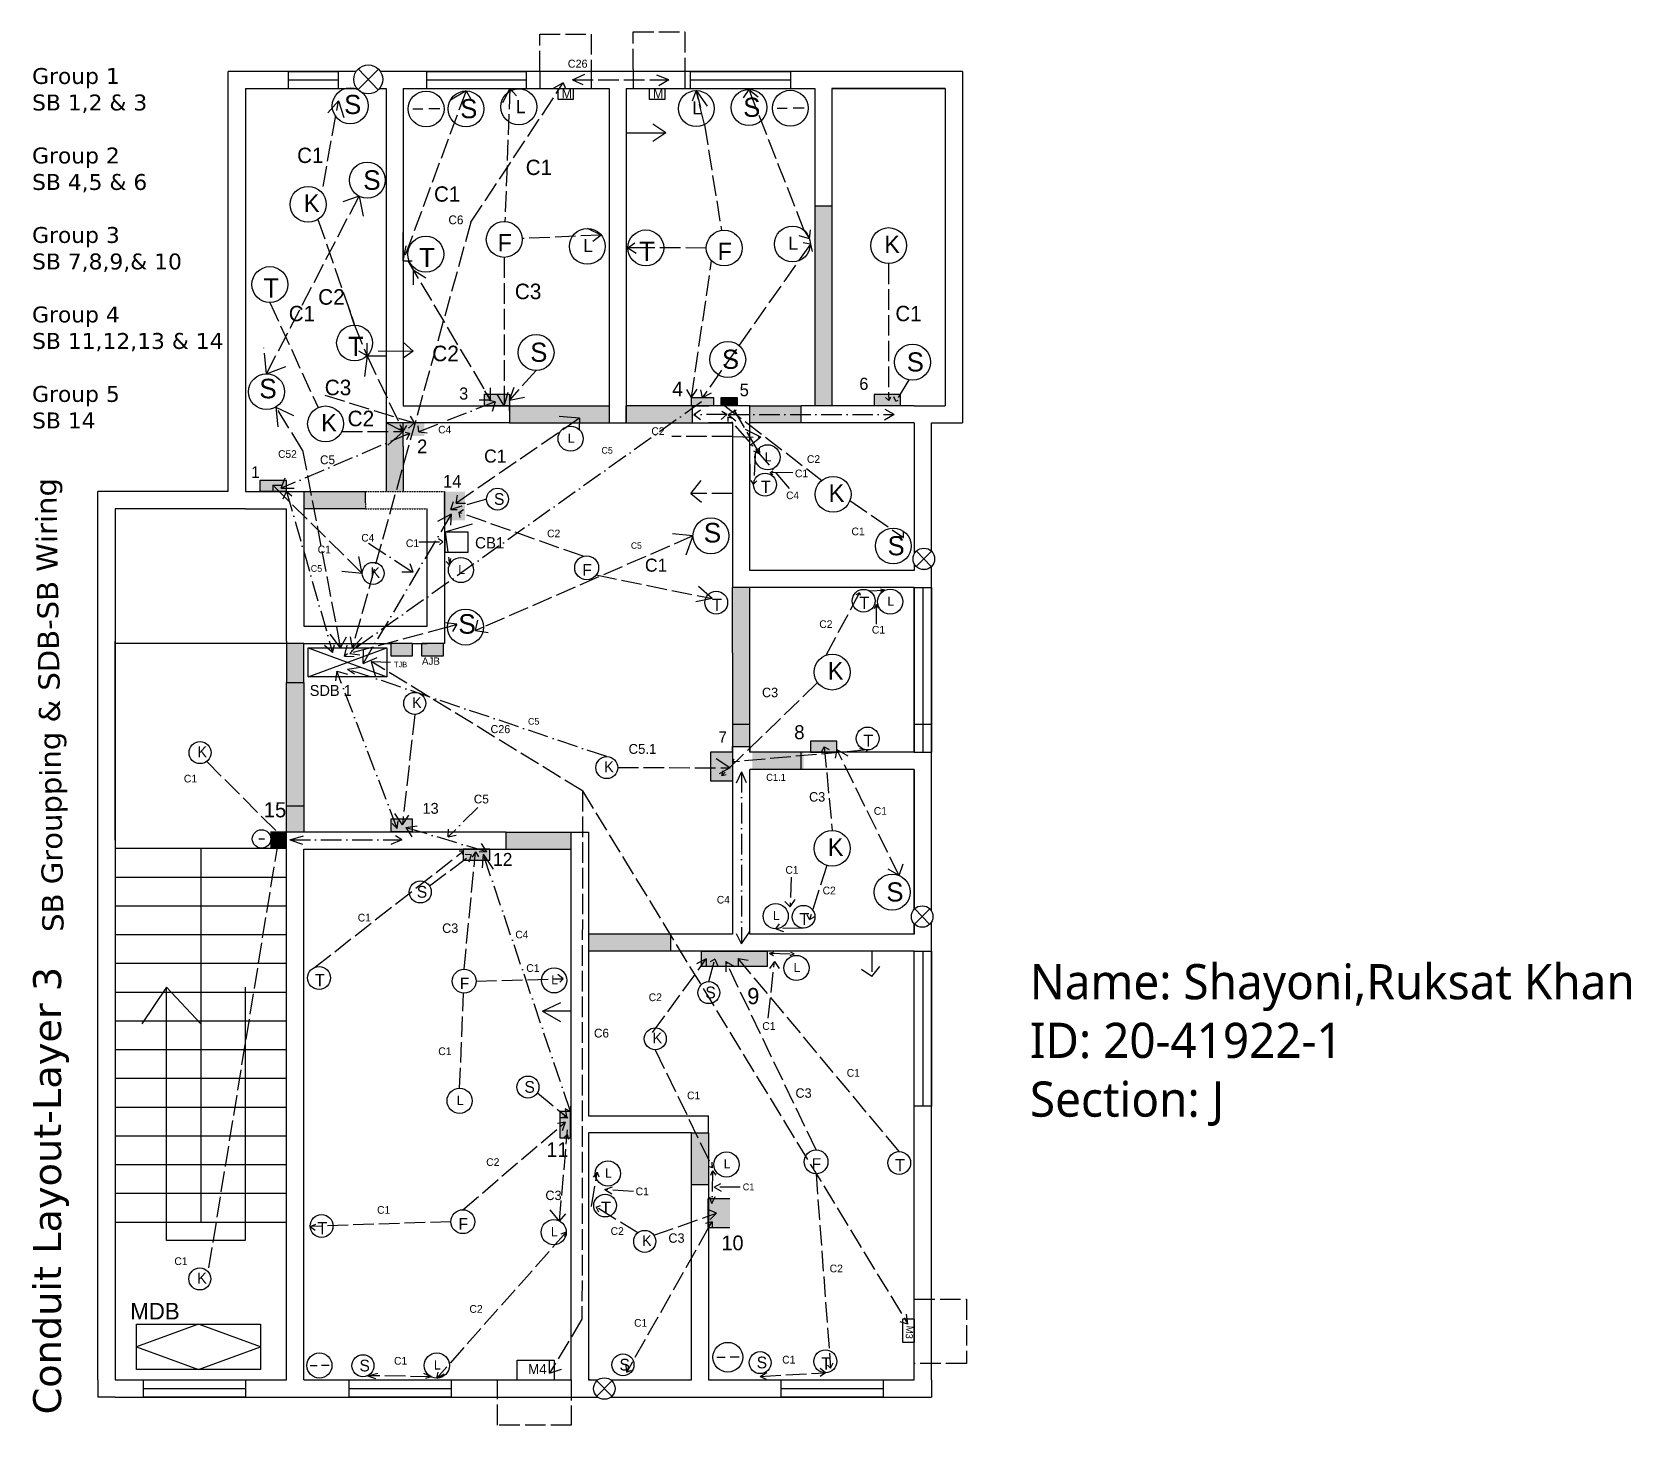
# Model space of a CAD drawing. Header units: inches. Extents: x -304 to 1342, y -989 to 4114.
# Drawn here: x -304 to 628, y -989 to -176 of the extents above; entities outside this region: 1.
import ezdxf

# ---------------------------------------------------------------- set-up
doc = ezdxf.new("R2010")
doc.units = ezdxf.units.IN
doc.header["$MEASUREMENT"] = 0
for name, pattern in [('ACAD_ISO02W100', [15, 12, -3]), ('ACAD_ISO10W100', [18, 12, -3, 0, -3]), ('HIDDEN2', [0.1875, 0.125, -0.0625])]:
    doc.linetypes.add(name, pattern=pattern)

msp = doc.modelspace()

# ---------------------------------------------------------------- texts
at = {"color": 0, "attachment_point": 1}
for s, insert, char_height, width in [('T', (1276.58, 4113.77), 83.83, 59323.9504), ('S', (-121.92, -213), 11.16, 236.1352), ('S', (-54.21, -215.44), 11.16, 236.1352), ('L', (-21.74, -216.07), 7.6, 178.1721), ('L', (81.09, -216.72), 7.6, 178.1721), ('S', (110.78, -214.62), 11.16, 236.1352), ('C1', (-149.32, -243.77), 8.935, 202.8722), ('C1', (-16.04, -250.78), 8.935, 202.8722), ('{\\C3;S}', (-110.81, -256.95), 11.401, 239.632), ('C1', (-69.51, -266.32), 8.935, 202.8722), ('K', (-145.47, -270.93), 10.27, 207.0976), ('F', (-32.36, -294.09), 10.15, 219.5912), ('L', (17.56, -297.08), 7.6, 178.1721), ('L', (137.11, -295.71), 7.6, 178.1721), ('K', (193, -294.99), 10.27, 207.0976), ('T', (-78.17, -302.24), 11.19, 209.8641), ('T', (50.08, -298.58), 11.19, 209.8641), ('F', (95.9, -299.13), 10.15, 219.5912), ('T', (-169.08, -319.96), 11.19, 209.8641), ('C2', (-137.08, -326.27), 9.077, 185.1857), ('C3', (-22.41, -323.05), 9.057, 194.4169), ('C1', (-154.2, -336), 8.935, 202.8722), ('C1', (199.5, -336), 8.935, 202.8722), ('T', (-119.68, -354.03), 11.19, 209.8641), ('C2', (-70.56, -359.22), 9.077, 185.1857), ('S', (-13.38, -357.46), 11.16, 236.1352), ('S', (98.39, -361.57), 11.16, 236.1352), ('S', (206.14, -363.12), 11.16, 236.1352), ('{\\C3;S}', (-171.39, -378.52), 11.401, 239.632), ('C3', (-133.24, -379.06), 9.057, 194.4169), ('K', (-135.31, -398.98), 10.27, 207.0976), ('C2', (-119.92, -397.13), 9.077, 185.1857), ('C2', (57.22, -406.79), 4.5, 91.8149), ('{\\C1;2}', (-79.39, -413.94), 8.021, 174.3336), ('L', (8.5, -410.47), 5.32, 124.6675), ('C1', (-40.31, -419.78), 7.619, 172.9933), ('L', (123.34, -421.35), 5.32, 124.6675), ('C2', (147.91, -423.11), 4.5, 91.8149), ('{\\C1;14}', (-64.34, -434.69), 7.265, 162.0266), ('T', (121.02, -437.95), 7.11, 133.2206), ('C1', (140.91, -431.47), 4.505, 102.2746), ('S', (-34.56, -445.19), 6.84, 144.7997), ('K', (160.59, -440.01), 10.27, 207.0976), ('{\\C3;S}', (87.75, -462.57), 11.401, 239.632), ('C1', (173.9, -465.28), 4.505, 102.2746), ('C1', (-85.92, -472.18), 4.505, 102.2746), ('{\\C4;CB1}', (-45.6, -470.87), 6.578, 1079.263), ('C2', (-3.6, -466.47), 4.5, 91.8149), ('S', (194.93, -470.29), 11.16, 236.1352), ('C1', (-137.35, -475.81), 4.505, 102.2746), ('C1', (53.46, -483.38), 7.619, 172.9933), ('K', (-106.58, -488.38), 6.3, 126.9937), ('L', (-55.42, -487.09), 5.32, 124.6675), ('F', (16.96, -486.58), 6.75, 146.0875), ('T', (92.59, -506.73), 7.11, 133.2206), ('T', (178.51, -505.65), 7.11, 133.2206), ('L', (194.82, -505.52), 5.32, 124.6675), ('{\\C3;S}', (-55.33, -515.76), 11.401, 239.632), ('C2', (155.12, -519.34), 4.5, 91.8149), ('C1', (185.78, -522.63), 4.505, 102.2746), ('K', (160.03, -543.64), 10.27, 207.0976), ('C3', (121.72, -558.68), 5.501, 118.0796), ('K', (-82.34, -564.18), 6.3, 126.9937), ('{\\C1;7}', (96.4, -584.15), 6.485, 146.3433), ('T', (180.86, -585.97), 7.11, 133.2206), ('K', (-207.52, -592.91), 6.3, 126.9937), ('K', (29.65, -601.64), 6.3, 126.9937), ('C1', (-215.38, -609.39), 4.505, 102.2746), ('C3', (149.17, -619.55), 5.501, 118.0796), ('{\\C1;13}', (-76.25, -625.83), 6.343, 1671.936), ('C1', (186.9, -628.25), 4.505, 102.2746), ('K', (160.03, -646.44), 10.27, 207.0976), ('C1', (135.38, -662.63), 4.505, 102.2746), ('S', (-79.58, -674.25), 6.84, 144.7997), ('C2', (157.06, -674.65), 4.5, 91.8149), ('S', (194.26, -672.15), 11.16, 236.1352), ('L', (128.08, -688.87), 5.32, 124.6675), ('T', (143.49, -689.92), 7.11, 133.2206), ('C1', (-113.99, -690.46), 4.505, 102.2746), ('C3', (-64.78, -696.12), 5.501, 118.0796), ('T', (-139, -725.59), 7.11, 133.2206), ('C1', (-15.73, -719.86), 4.505, 102.2746), ('L', (-1.11, -726.36), 5.32, 124.6675), ('L', (140.18, -719.08), 5.32, 124.6675), ('F', (-54.49, -727.66), 6.75, 146.0875), ('S', (88.66, -732.94), 6.84, 144.7997), ('C2', (55.66, -736.9), 4.5, 91.8149), ('C1', (121.89, -753.66), 4.505, 102.2746), ('K', (57.92, -759.75), 6.3, 126.9937), ('C1', (-67.04, -768.36), 4.505, 102.2746), ('C1', (171.13, -780.99), 4.505, 102.2746), ('S', (-16.81, -788), 6.84, 144.7997), ('C3', (141.25, -792.25), 5.501, 118.0796), ('L', (-56.24, -796.59), 5.32, 124.6675), ('C1', (78.01, -794.14), 4.505, 102.2746), ('C2', (-39.08, -833.02), 4.5, 91.8149), ('L', (30.23, -838.93), 5.32, 124.6675), ('L', (99.39, -833.66), 5.32, 124.6675), ('F', (150.7, -832.98), 6.75, 146.0875), ('T', (199.26, -833.44), 7.11, 133.2206), ('C3', (-4.56, -851.89), 5.501, 118.0796), ('C1', (48.05, -850.08), 4.505, 102.2746), ('C1', (-102.73, -860.88), 4.505, 102.2746), ('T', (27.8, -858.31), 7.11, 133.2206), ('T', (-137.53, -870.23), 7.11, 133.2206), ('F', (-55.23, -867.89), 6.75, 146.0875), ('L', (-1.34, -873.17), 5.32, 124.6675), ('C2', (33.45, -873.22), 4.5, 91.8149), ('K', (51.77, -877.91), 6.3, 126.9937), ('C3', (67.16, -876.79), 5.501, 118.0796), ('C1', (-220.91, -890.77), 4.505, 102.2746), ('C2', (161.18, -895.02), 4.5, 91.8149), ('K', (-207.65, -899.77), 6.3, 126.9937), ('C2', (-48.86, -918.63), 4.5, 91.8149), ('C1', (47.14, -926.75), 4.505, 102.2746), ('S', (-113.02, -950.46), 6.84, 144.7997), ('C1', (-92.86, -948.86), 4.505, 102.2746), ('L', (-69.52, -950.87), 5.32, 124.6675), ('S', (38.6, -949.95), 6.84, 144.7997), ('S', (118.6, -948.68), 6.84, 144.7997), ('C1', (133.5, -948.2), 4.505, 102.2746), ('T', (156.22, -949.14), 7.11, 133.2206)]:
    msp.add_mtext(s, dxfattribs=dict(at, insert=insert, char_height=char_height, width=width))
at = {"color": 3, "linetype": 'ACAD_ISO02W100', "attachment_point": 1}
for s, insert, char_height, width in [('C26', (8.49, -192.46), 4.685, 2627.9136), ('C6', (-61.12, -283.3), 5.115, 117.6106), ('C52', (-160.43, -420.17), 4.442, 102.1467), ('C5', (45.27, -473.91), 3.719, 85.0461), ('C26', (-36.56, -580.45), 4.685, 2627.9136), ('C6', (23.76, -757.51), 5.115, 117.6106)]:
    msp.add_mtext(s, dxfattribs=dict(at, insert=insert, char_height=char_height, width=width))
at = {"color": 1, "linetype": 'ACAD_ISO10W100', "attachment_point": 1}
for s, insert, char_height, width in [('{\\fVerdana|b0|i0|c0|p34;Group 1\\PSB 1,2 & 3\\P\\PGroup 2\\PSB 4,5 & 6\\P\\PGroup 3\\PSB 7,8,9,& 10\\P\\PGroup 4\\PSB 11,12,13 & 14\\P\\PGroup 5\\PSB 14}', (-303.88, -197.34), 9.2679, 211.7805), ('C4', (-67.07, -405.95), 4.411, 96.9541), ('C5', (28.11, -418.3), 3.889, 85.0822), ('C5', (-136, -423.19), 5.138, 112.3996), ('C4', (135.79, -444.29), 4.411, 96.9541), ('C4', (-111.9, -469.01), 4.411, 96.9541), ('C5', (-141.4, -487.19), 3.889, 85.0822), ('C5', (-14.73, -576.34), 3.889, 85.0822), ('C5.1', (43.91, -591.47), 5.747, 113.7551), ('C1.1', (124.14, -608.9), 4.079, 94.2686), ('C5', (-46.33, -620.99), 5.138, 112.3996), ('C4', (95.4, -680.06), 4.411, 96.9541), ('C4', (-22.09, -700.38), 4.411, 96.9541), ('C1', (110.49, -847.73), 3.956, 69.21)]:
    msp.add_mtext(s, dxfattribs=dict(at, insert=insert, char_height=char_height, width=width))
at = {"linetype": 'ACAD_ISO02W100', "attachment_point": 1}
for s, insert, char_height, width in [('{\\C3;M}', (4.95, -209.66), 5.293, 141.5712), ('{\\C3;M}', (58.23, -209.66), 5.293, 141.5712), ('{\\C1;4}', (69.34, -380.21), 8.458, 193.4143), ('{\\C1;5}', (108.68, -381.45), 7.241, 149.8163), ('{\\C1;6}', (178.46, -377.9), 7.107, 165.8124), ('{\\C1;8}', (140.49, -580.54), 8.142, 177.6864), ('{\\fYu Gothic Medium|b0|i0|c0|p34;Name: Shayoni,Ruksat Khan\\PID: 20-41922-1\\PSection: J}', (277.92, -719.79), 20.5335, 40572.0722), ('{\\C1;9}', (113.14, -733.71), 9.459, 213.7798), ('{\\C1;10}', (98.12, -878.06), 8.613, 205.954)]:
    msp.add_mtext(s, dxfattribs=dict(at, insert=insert, char_height=char_height, width=width))
at = {"attachment_point": 1}
for s, insert, char_height, width in [('{\\C1;3}', (-54.84, -383.6), 7.075, 137.9247), ('{\\C56;TJB}', (-92.89, -543.49), 3.25, 76.5378), ('{\\C1;MDB}', (-246.61, -917.32), 9.691, 5123.1443)]:
    msp.add_mtext(s, dxfattribs=dict(at, insert=insert, char_height=char_height, width=width))
at = {"color": 1, "linetype": 'ACAD_ISO10W100', "attachment_point": 1}
for s, insert, char_height, width, rotation in [('{\\fVerdana|b0|i0|c0|p34;\\C256;SB Groupping & SDB-SB Wiring}', (-297.85, -701.13), 12.3541, 288.2166, 90.92541), ('{\\fVerdana|b0|i0|c0|p34;\\C256;Conduit Layout-Layer 3}', (-303.25, -982.4), 16.2578, 380.8606, 90)]:
    msp.add_mtext(s, dxfattribs=dict(at, insert=insert, char_height=char_height, width=width, rotation=rotation))
at = {"color": 0, "linetype": 'ACAD_ISO02W100', "attachment_point": 1}
for s, insert, char_height, width in [('{\\C1;1}', (-176.13, -429.56), 6.748, 137.7686), ('{\\C1;15}', (-168.82, -625.4), 8.834, 208.3342)]:
    msp.add_mtext(s, dxfattribs=dict(at, insert=insert, char_height=char_height, width=width))
at = {"color": 3, "attachment_point": 1}
for s, insert, char_height, width in [('{\\C4;AJB}', (-76.54, -541.01), 4.261, 96.3449), ('{\\C1;SDB 1}', (-142, -557.09), 6.3505, 2105.7597), ('{\\C1;12}', (-35.07, -654.98), 7.566, 161.4986), ('{\\C1;11}', (-3.94, -823.68), 8.556, 182.6216), ('M4', (-14.68, -953.04), 5.834, 135.5289)]:
    msp.add_mtext(s, dxfattribs=dict(at, insert=insert, char_height=char_height, width=width))
at = {"linetype": 'ACAD_ISO02W100', "insert": (210.05, -930.81), "char_height": 4.104, "width": 83.8845, "attachment_point": 1, "rotation": 266.41909}
msp.add_mtext('{\\C3;M3}', dxfattribs=at)

# ---------------------------------------------------------------- hatches: boundary and pattern name
for color, points in [(3, [(162.53, -277.77), (152.53, -277.77), (152.53, -346.27), (152.53, -394.27), (162.53, -394.27), (162.53, -346.27)]), (3, [(32.53, -394.27), (-25.47, -394.27), (-25.47, -397.19), (-25.47, -404.27), (32.53, -404.27)]), (3, [(80.98, -394.27), (42.53, -394.27), (42.44, -404.27), (80.98, -404.27)]), (3, [(144.53, -394.27), (114.53, -394.27), (114.53, -404.27), (144.53, -404.27)]), (3, [(-87.47, -418.04), (-87.47, -404.27), (-97.47, -404.27), (-97.47, -418.27), (-97.47, -444.27), (-87.47, -444.27)]), (8, [(-75.21, -404.22), (-87.47, -404.22), (-87.47, -411.96), (-75.21, -411.96)]), (3, [(-109.47, -444.27), (-145.47, -444.27), (-145.47, -454.27), (-109.47, -454.27), (-109.47, -450.78)]), (8, [(-51.43, -444.26), (-64.22, -444.26), (-64.22, -460.98), (-51.43, -460.98)]), (3, [(114.53, -500.27), (104.53, -500.27), (104.53, -538.34), (104.53, -592.94), (114.53, -592.94)]), (3, [(-145.47, -532.78), (-155.47, -532.78), (-155.47, -555.55), (-145.47, -555.55)]), (56, [(-82.34, -532.6), (-94.6, -532.6), (-94.6, -540.33), (-82.34, -540.33)]), (78, [(-82.34, -532.78), (-94.6, -532.78), (-94.6, -540.33), (-82.34, -540.33)]), (4, [(-64.28, -532.78), (-73.47, -532.78), (-76.53, -532.78), (-76.53, -540.33), (-64.28, -540.33)]), (3, [(-145.47, -555.55), (-155.47, -555.55), (-155.47, -642.84), (-145.47, -642.84)]), (8, [(104.53, -596.27), (91.74, -596.27), (91.74, -612.99), (104.53, -612.99)]), (3, [(146.09, -596.26), (116.09, -596.26), (116.09, -606.26), (146.09, -606.26)]), (256, [(-145.47, -627.53), (-155.47, -627.53), (-155.47, -642.84), (-145.47, -642.84)]), (256, [(-145.47, -627.53), (-155.47, -627.53), (-155.47, -642.84), (-145.47, -642.84)]), (256, [(-145.47, -627.53), (-155.47, -627.53), (-155.47, -642.84), (-145.47, -642.84)]), (3, [(-145.47, -627.53), (-155.47, -627.53), (-155.47, -642.84), (-145.47, -642.84)]), (8, [(-155.47, -642.84), (-164.9, -642.84), (-164.9, -652.27), (-155.47, -652.27)]), (8, [(-82.34, -635.03), (-94.6, -635.03), (-94.6, -642.76), (-82.34, -642.76)]), (3, [(10.53, -642.84), (-27.47, -642.84), (-27.47, -652.84), (10.53, -652.84)]), (3, [(68.53, -702.27), (20.53, -702.27), (20.53, -712.27), (68.53, -712.27)]), (251, [(124.71, -712.27), (86.53, -712.27), (86.53, -721.22), (124.71, -721.22)]), (3, [(90.53, -818.27), (80.53, -818.27), (80.53, -848.27), (90.53, -848.27)]), (8, [(102.98, -856.76), (90.18, -856.76), (90.18, -873.48), (102.98, -873.48)])]:
    msp.add_hatch(color=color).paths.add_polyline_path(points)
at = {"linetype": 'ACAD_ISO02W100'}
for points in [[(-25.47, -387.55), (-40.07, -387.55), (-40.07, -394.27), (-25.47, -394.27)], [(93.39, -389.44), (80.57, -389.44), (80.57, -394.27), (93.39, -394.27)], [(107.16, -389.44), (97.96, -389.44), (97.96, -394.27), (107.16, -394.27)], [(202.46, -387.79), (187.03, -387.79), (187.03, -394.15), (202.46, -394.15)], [(-155.65, -437.78), (-171.08, -437.78), (-171.08, -444.13), (-155.65, -444.13)], [(165.38, -589.81), (149.95, -589.81), (149.95, -596.17), (165.38, -596.17)], [(-37.04, -652.82), (-52.47, -652.82), (-52.47, -659.18), (-37.04, -659.18)], [(10.09, -821.09), (10.09, -805.66), (3.73, -805.66), (3.73, -821.09)]]:
    msp.add_hatch(color=252, dxfattribs=at).paths.add_polyline_path(points)

# ---------------------------------------------------------------- linework, layer by layer
for p, q in [((46.57, -198.06), (46.57, -176.32)), ((46.57, -176.32), (76.64, -176.32)), ((76.64, -176.32), (76.64, -198.06)), ((-7.91, -199.27), (-7.91, -177.52)), ((-7.91, -177.52), (22.15, -177.52)), ((22.15, -177.52), (22.15, -199.27)), ((-50.87, -210.69), (-87.47, -309.66)), ((-50.87, -210.69), (-60, -216.03)), ((-50.87, -210.69), (-48.09, -215.44)), ((-25.31, -209.27), (-29.57, -217.7)), ((-25.31, -209.27), (-28.16, -286.79)), ((-25.31, -209.27), (-21.42, -213.46)), ((83.41, -210.49), (81.09, -216.72)), ((88.16, -230.3), (83.41, -210.49)), ((83.41, -210.49), (85.78, -220.39)), ((83.41, -210.49), (89.65, -219.52)), ((114.12, -209.87), (110.78, -214.62)), ((146.36, -292.09), (114.12, -209.87)), ((114.12, -209.87), (119.4, -214.21)), ((-134.23, -266.35), (-125.25, -216.43)), ((88.16, -230.3), (98.05, -291.95)), ((-137.18, -285.6), (-115.82, -347.19)), ((-87.47, -309.66), (-87.47, -293.3)), ((-87.47, -305.87), (-87.47, -293.3)), ((-87.47, -309.66), (-87.47, -296.77)), ((28.01, -294.72), (-18.09, -296.79)), ((28.01, -294.72), (19.88, -290.85)), ((28.01, -294.72), (23.12, -298.39)), ((149.44, -296.85), (143.47, -295.24)), ((146.36, -292.09), (149.44, -296.85)), ((149.44, -296.85), (150.05, -291.59)), ((-87.47, -309.66), (-85.81, -300.95)), ((43.47, -302.21), (47.49, -299.28)), ((50.08, -302.21), (43.47, -302.21)), ((43.47, -302.21), (48.32, -305.23)), ((89.24, -302.29), (50.08, -302.21)), ((149.91, -299.95), (86.98, -389.44)), ((149.91, -299.95), (145.67, -299.33)), ((149.91, -299.95), (149.24, -303.63)), ((149.91, -299.95), (150.93, -304.3)), ((-87.47, -309.66), (-82.26, -309.66)), ((-84.86, -309.66), (-36.63, -390.92)), ((-83.15, -312.54), (-81.7, -314.98)), ((-81.7, -314.98), (-81.7, -323.66)), ((-81.7, -314.98), (-74.32, -319.69)), ((-28.55, -307.73), (-28.55, -394.27)), ((80.57, -389.44), (92.36, -309.75)), ((195.57, -311.35), (195.57, -387.76)), ((-165.22, -334.07), (-137.1, -395.35)), ((-115.82, -347.19), (-119.28, -337.2)), ((-115.82, -347.19), (-108.58, -365.22)), ((-108.58, -365.22), (-113.33, -362.42)), ((-108.58, -365.22), (-108.42, -357.72)), ((-108.58, -365.22), (-110.34, -379.57)), ((-108.58, -365.22), (-87.47, -409.25)), ((-108.58, -365.22), (-97.47, -365.22)), ((-10.03, -373.65), (-25.47, -390.91)), ((207.27, -379.08), (199.71, -391.56)), ((-133.24, -388.12), (-80.95, -404.27)), ((-36.63, -390.92), (-43.17, -390.92)), ((-36.63, -390.92), (-39.84, -385.5)), ((-36.63, -390.92), (-36.63, -383.82)), ((-28.55, -394.27), (-32.77, -387.55)), ((-28.55, -394.27), (-26.34, -386.33)), ((-25.47, -390.91), (-22.77, -383.33)), ((-25.47, -390.91), (-16.84, -389.26)), ((80.57, -389.44), (77.81, -384.86)), ((80.57, -389.44), (83.93, -384.66)), ((86.98, -389.44), (86.06, -385.06)), ((86.98, -389.44), (92.26, -386.71)), ((195.71, -391.28), (193.76, -389.45)), ((195.57, -387.76), (195.71, -391.28)), ((195.64, -391.21), (196.83, -389.28)), ((199.71, -391.56), (198.65, -389.03)), ((199.71, -391.56), (201.19, -390.94)), ((-80.95, -404.27), (-83.15, -400.42)), ((100.07, -394.27), (99.03, -393.34)), ((99.03, -393.34), (100.13, -393.4)), ((99.03, -393.34), (99.14, -393.98)), ((100.07, -394.27), (156.57, -437.77)), ((119.07, -419.96), (102.56, -391.85)), ((102.56, -391.85), (102.56, -394.27)), ((102.56, -391.85), (104.85, -391.85)), ((-123.23, -409.25), (-87.47, -409.25)), ((-87.47, -409.25), (-97.47, -404.27)), ((-87.47, -409.25), (-97.47, -418.04)), ((-87.47, -409.25), (-89.36, -407.47)), ((-87.47, -409.25), (-89.3, -405.42)), ((-87.47, -409.25), (-89.3, -405.42)), ((-87.47, -409.25), (-85.37, -405.81)), ((-80.95, -404.27), (-84.38, -407.27)), ((120.55, -422.39), (120.25, -418.7)), ((117.78, -422.88), (116.83, -439.89)), ((120.55, -422.39), (116.86, -420.78)), ((119.07, -419.96), (120.55, -422.39)), ((116.83, -439.89), (115.44, -437.77)), ((116.83, -439.89), (118.63, -438.09)), ((126.53, -433.22), (128.2, -432.12)), ((139.74, -433.29), (126.53, -433.22)), ((126.53, -433.22), (128.01, -434.24)), ((173.02, -449.45), (204.28, -471.13)), ((204.28, -471.13), (201.92, -470.5)), ((204.28, -471.13), (204.13, -467.33)), ((159.12, -539.66), (178.61, -503.41)), ((178.61, -503.41), (176.4, -504.55)), ((178.61, -503.41), (179.03, -504.68)), ((184.24, -502.17), (193.31, -501.86)), ((193.31, -501.86), (190.77, -502.63)), ((193.31, -501.86), (190.84, -501.29)), ((154.12, -555.67), (98.29, -609.75)), ((183.3, -594.92), (104.53, -601.96)), ((158.06, -593.19), (162.61, -641.86)), ((165.41, -594.62), (164.38, -599.75)), ((201.65, -668.22), (165.41, -594.62)), ((165.41, -594.62), (171.78, -598.28)), ((183.3, -594.92), (178.56, -594.35)), ((183.3, -594.92), (181.98, -596.27)), ((104.53, -601.96), (105.51, -600.13)), ((104.53, -601.96), (105.41, -602.86)), ((98.29, -609.75), (99.13, -606.85)), ((98.29, -609.75), (100.75, -609.21)), ((201.65, -668.22), (203.96, -661.26)), ((138.68, -669.06), (138.05, -686.43)), ((159.5, -662.34), (149.45, -693.89)), ((201.65, -668.22), (195.29, -664.41)), ((138.05, -686.43), (135.02, -683.24)), ((138.05, -686.43), (141.08, -682.12)), ((129.84, -699.17), (131.94, -696.29)), ((145.94, -698.87), (129.84, -699.17)), ((129.84, -699.17), (134.17, -700.84)), ((149.45, -693.89), (148.1, -691)), ((149.45, -693.89), (152.59, -692.1)), ((57.92, -759.75), (89.25, -716.75)), ((89.25, -716.75), (83.53, -719.59)), ((89.25, -716.75), (89.25, -721.22)), ((90.71, -730.03), (94.28, -716.85)), ((94.28, -716.85), (91.43, -718.53)), ((94.28, -716.85), (96.25, -721.22)), ((201.71, -829.1), (107.78, -716.46)), ((107.78, -716.46), (107.78, -721.22)), ((107.78, -716.46), (113.63, -717.48)), ((126.07, -713.49), (128.9, -712.64)), ((126.07, -713.49), (140.39, -713.78)), ((126.07, -713.49), (128.5, -714.76)), ((140.39, -713.78), (137.96, -715.01)), ((140.39, -713.78), (138.52, -712.95)), ((185.78, -712.27), (185.78, -727.05)), ((153.23, -828.12), (100.68, -718.34)), ((100.68, -718.34), (100.68, -724.29)), ((100.68, -718.34), (105.62, -721.22)), ((125.39, -751.35), (128.95, -718.31)), ((128.95, -718.31), (126.17, -722.34)), ((128.95, -718.31), (131.63, -722.34)), ((185.78, -727.05), (179.75, -722.89)), ((185.78, -727.05), (190.51, -721.15)), ((59.5, -769.79), (92.86, -838.67)), ((92.86, -838.67), (90.53, -837.84)), ((92.86, -838.67), (92.72, -835.26)), ((22.32, -861.05), (25.68, -841.2)), ((25.68, -841.2), (23.3, -844)), ((25.68, -841.2), (26.66, -843.93)), ((153.23, -842.05), (161.66, -955.39)), ((30.14, -851.32), (34.53, -849.65)), ((46.76, -852.32), (30.14, -851.32)), ((30.14, -851.32), (34.15, -853.79)), ((24.98, -861.56), (27.64, -860.49)), ((49.35, -876.49), (24.98, -861.56)), ((24.98, -861.56), (26.31, -864.34)), ((58.66, -877.91), (95.23, -865.12)), ((95.23, -865.12), (90.18, -862.82)), ((95.23, -865.12), (91.43, -868.77)), ((90.53, -873.48), (42.83, -957.7)), ((92.63, -870.01), (88.75, -870.98)), ((90.53, -873.48), (92.63, -870.01)), ((92.63, -870.01), (92.63, -873.48)), ((210.53, -915.26), (210.53, -915.26)), ((210.53, -915.26), (240.99, -915.26)), ((240.99, -915.26), (240.99, -952.74)), ((-155.47, -962.27), (-155.47, -947.37)), ((42.83, -957.7), (42.43, -953.77)), ((42.83, -957.7), (45.62, -956.51)), ((120.65, -960.22), (124.54, -958.01)), ((120.65, -960.22), (158.67, -958.1)), ((120.65, -960.22), (124.2, -961.78)), ((158.67, -958.1), (155.64, -960.36)), ((158.67, -958.1), (155.72, -955.68)), ((161.66, -955.39), (159.94, -953.58)), ((161.66, -955.39), (163.12, -952.3)), ((240.99, -952.74), (210.53, -952.74))]:
    msp.add_line(p, q, dxfattribs=at)
for p, q in [((-189.47, -444.27), (-189.47, -199.27)), ((-114.88, -199.27), (-189.47, -199.27)), ((238.53, -199.27), (-100.84, -199.27)), ((238.53, -199.27), (238.53, -251.76)), ((-179.47, -209.27), (-114.46, -209.27)), ((-179.47, -209.27), (-179.47, -444.27)), ((-179.47, -209.27), (-114.46, -209.27)), ((-101.27, -209.27), (-97.47, -209.27)), ((-101.27, -209.27), (-97.47, -209.27)), ((-97.47, -209.27), (-97.47, -404.27)), ((-87.47, -209.27), (32.53, -209.27)), ((-87.47, -209.27), (-87.47, -384.27)), ((-87.47, -209.27), (-87.47, -384.27)), ((-87.47, -209.27), (32.53, -209.27)), ((32.53, -209.27), (32.53, -384.27)), ((32.53, -209.27), (32.53, -219.27)), ((42.53, -209.27), (152.53, -209.27)), ((42.53, -209.27), (42.53, -384.27)), ((87.53, -209.27), (97.53, -209.27)), ((152.53, -209.27), (152.53, -346.27)), ((162.53, -209.27), (228.53, -209.27)), ((228.53, -209.27), (162.53, -209.27)), ((162.53, -209.27), (162.53, -346.27)), ((228.53, -209.27), (228.53, -394.27)), ((238.53, -209.27), (238.53, -404.27)), ((65.66, -235.17), (58.02, -230.12)), ((42.53, -235.17), (65.66, -235.17)), ((65.66, -235.17), (58.02, -240.09)), ((-102.17, -362.24), (-81.61, -362.49)), ((-97.47, -362.49), (-97.47, -362.49)), ((-81.61, -362.49), (-87.47, -357.17)), ((-81.61, -362.49), (-87.47, -366.55)), ((-87.47, -394.27), (-25.47, -394.27)), ((90.64, -394.27), (80.98, -394.27)), ((80.98, -394.27), (80.98, -404.27)), ((114.53, -394.27), (90.64, -394.27)), ((114.53, -394.27), (104.53, -394.27)), ((114.53, -490.27), (114.53, -394.27)), ((210.53, -394.27), (144.53, -394.27)), ((144.53, -404.27), (144.53, -394.27)), ((210.53, -394.27), (228.53, -394.27)), ((-87.47, -409.25), (-87.13, -407.97)), ((-80.95, -404.27), (-81.82, -405.03)), ((80.98, -404.27), (104.53, -404.27)), ((104.53, -404.27), (90.46, -404.27)), ((104.53, -404.27), (104.53, -499.21)), ((210.53, -404.27), (144.53, -404.27)), ((210.53, -404.27), (210.53, -480.64)), ((220.53, -404.27), (238.53, -404.27)), ((220.53, -479.13), (220.53, -404.27)), ((-97.47, -418.04), (-97.47, -418.27)), ((114.53, -428.17), (114.53, -438.17)), ((-189.47, -444.27), (-265.47, -444.27)), ((-265.47, -962.27), (-265.47, -444.27)), ((-179.47, -444.27), (-155.47, -444.27)), ((-155.47, -444.27), (-145.47, -444.27)), ((-145.47, -444.27), (-145.47, -522.78)), ((-109.47, -450.78), (-109.47, -444.27)), ((-63.47, -444.27), (-63.47, -486.78)), ((-179.47, -454.27), (-255.47, -454.27)), ((-255.47, -454.27), (-255.47, -536.27)), ((-179.47, -454.27), (-189.47, -454.27)), ((-179.47, -454.27), (-155.47, -454.27)), ((-155.47, -531.56), (-155.47, -454.27)), ((-109.47, -450.78), (-109.47, -450.78)), ((-73.47, -522.78), (-73.47, -454.27)), ((-63.47, -450.78), (-63.47, -522.78)), ((104.53, -492), (104.53, -500.27)), ((210.53, -490.27), (114.53, -490.27)), ((210.53, -486.45), (210.53, -490.27)), ((220.53, -688.95), (220.53, -487.96)), ((114.8, -500.27), (104.53, -500.27)), ((210.53, -500.27), (114.8, -500.27)), ((210.53, -596.27), (210.53, -500.27)), ((210.53, -500.27), (210.53, -596.27)), ((188.27, -510.16), (187.21, -512.6)), ((188.27, -510.16), (188.38, -521.51)), ((188.27, -510.16), (189.74, -512.35)), ((-145.47, -522.78), (-73.47, -522.78)), ((-63.47, -522.78), (-63.47, -532.78)), ((-255.47, -647.56), (-255.47, -531.56)), ((-145.47, -532.78), (-255.47, -532.78)), ((-255.47, -536.27), (-255.47, -652.27)), ((-155.47, -531.56), (-155.47, -532.78)), ((-145.47, -532.78), (-94.6, -532.78)), ((-142.81, -552.38), (-96.95, -535.36)), ((-142.81, -535.36), (-96.95, -552.38)), ((-82.34, -532.78), (-73.47, -532.78)), ((-63.47, -532.78), (-64.28, -532.78)), ((-155.47, -555.55), (-145.47, -555.55)), ((104.53, -580), (114.53, -580)), ((210.53, -580), (220.53, -580)), ((104.53, -592.94), (114.53, -592.94)), ((104.53, -596.27), (104.53, -592.94)), ((104.53, -592.94), (104.53, -596.27)), ((104.53, -596.27), (104.53, -702.27)), ((114.53, -592.94), (114.53, -596.27)), ((114.53, -592.94), (114.53, -596.27)), ((116.06, -596.27), (114.53, -596.27)), ((210.53, -596.27), (144.53, -596.27)), ((144.53, -606.27), (144.53, -596.27)), ((158.06, -593.19), (156.28, -596.14)), ((158.06, -593.19), (160.83, -594.62)), ((114.53, -702.27), (114.53, -606.27)), ((116.1, -606.27), (114.53, -606.27)), ((210.53, -606.27), (144.53, -606.27)), ((210.53, -606.27), (210.53, -687.81)), ((210.53, -687.81), (210.53, -606.27)), ((-155.47, -627.53), (-145.47, -627.53)), ((-164.9, -642.84), (-155.47, -642.84)), ((-27.47, -642.84), (-155.47, -642.84)), ((-155.47, -652.27), (-155.47, -642.84)), ((-27.47, -652.84), (-27.47, -642.84)), ((10.53, -662.27), (10.53, -642.84)), ((10.53, -642.84), (20.53, -642.84)), ((20.53, -642.84), (20.53, -684.8)), ((-255.53, -652.27), (-155.47, -652.27)), ((-255.47, -652.27), (-255.47, -962.27)), ((-205.5, -652.27), (-205.5, -870.2)), ((-171.75, -646.8), (-168.45, -646.8)), ((-168.15, -646.97), (-168.15, -646.97)), ((-155.47, -962.27), (-155.47, -652.27)), ((-145.47, -962.27), (-145.47, -652.84)), ((-145.47, -652.84), (-27.47, -652.84)), ((-255.53, -669.03), (-155.47, -669.03)), ((10.53, -962.27), (10.53, -662.27)), ((20.53, -662.27), (20.53, -808.27)), ((-255.53, -685.8), (-155.47, -685.8)), ((210.53, -702.27), (210.53, -696.37)), ((210.53, -696.37), (210.53, -702.27)), ((220.53, -962.27), (220.53, -695.23)), ((-255.53, -702.56), (-155.47, -702.56)), ((104.53, -702.27), (68.53, -702.27)), ((68.53, -712.27), (68.53, -702.27)), ((210.53, -702.27), (114.53, -702.27)), ((104.53, -712.27), (68.53, -712.27)), ((108.07, -712.27), (104.53, -712.27)), ((210.53, -712.27), (104.9, -712.27)), ((210.53, -808.27), (210.53, -712.27)), ((-255.53, -719.32), (-155.47, -719.32)), ((-255.53, -736.09), (-155.47, -736.09)), ((-225.55, -733.17), (-239.83, -754.58)), ((-225.55, -881.02), (-225.55, -733.17)), ((-225.55, -733.17), (-205.47, -754.58)), ((-179.6, -733.17), (-179.6, -881.02)), ((-6.27, -747.3), (4.51, -742.24)), ((-255.53, -752.85), (-155.47, -752.85)), ((10.53, -747.3), (-6.27, -747.3)), ((-6.27, -747.3), (4.2, -753.32)), ((10.53, -747.3), (10.53, -747.3)), ((-255.53, -769.62), (-155.47, -769.62)), ((-255.53, -786.38), (-155.47, -786.38)), ((-255.53, -803.15), (-155.47, -803.15)), ((20.53, -808.27), (80.53, -808.27)), ((80.53, -808.27), (90.53, -808.27)), ((90.53, -818.27), (90.53, -808.27)), ((210.53, -962.27), (210.53, -808.27)), ((-255.53, -819.91), (-155.47, -819.91)), ((80.53, -818.27), (20.53, -818.27)), ((20.53, -818.27), (20.53, -962.27)), ((-255.53, -836.67), (-155.47, -836.67)), ((80.53, -962.27), (80.53, -848.27)), ((80.53, -962.27), (80.53, -848.27)), ((80.53, -848.27), (90.53, -848.27)), ((90.53, -848.27), (90.53, -962.27)), ((-255.53, -853.44), (-155.47, -853.44)), ((-255.53, -870.2), (-155.47, -870.2)), ((-179.6, -881.02), (-225.55, -881.02)), ((-206.84, -929.71), (-243.05, -942.91)), ((-170.64, -942.91), (-206.84, -929.71)), ((-243.05, -942.91), (-206.84, -956.11)), ((-206.84, -956.11), (-170.64, -942.91)), ((-265.47, -962.27), (-265.47, -972.27)), ((-255.47, -962.27), (-179.47, -962.27)), ((-255.47, -962.27), (-155.47, -962.27)), ((-145.47, -962.27), (10.53, -962.27)), ((-13.47, -962.27), (10.53, -962.27)), ((21.53, -962.27), (20.53, -962.27)), ((20.53, -962.27), (26.03, -962.27)), ((21.53, -962.27), (26.03, -962.27)), ((33.53, -962.27), (80.53, -962.27)), ((33.53, -962.27), (56.53, -962.27)), ((56.53, -962.27), (80.53, -962.27)), ((90.53, -962.27), (210.53, -962.27)), ((220.53, -962.27), (220.53, -972.27)), ((-255.47, -972.27), (-265.47, -972.27)), ((-255.47, -972.27), (25.97, -972.27)), ((33.58, -972.27), (220.53, -972.27))]:
    msp.add_line(p, q)
at = {"color": 3, "linetype": 'ByBlock'}
for p, q in [((-125.25, -199.27), (-154.52, -199.27)), ((-154.52, -199.27), (-154.52, -209.27)), ((-125.25, -209.27), (-125.25, -199.27)), ((-73.87, -199.27), (-73.87, -209.27)), ((-15.63, -209.27), (-15.63, -199.27)), ((79.87, -199.27), (79.87, -209.27)), ((138.56, -209.27), (138.56, -199.27)), ((-154.52, -209.27), (-125.25, -209.27)), ((-73.87, -209.27), (-44.59, -209.27)), ((-44.9, -209.27), (-15.63, -209.27)), ((79.87, -209.27), (109.15, -209.27)), ((109.28, -209.27), (138.56, -209.27)), ((42.44, -404.27), (42.53, -394.27)), ((-97.47, -418.27), (-97.47, -444.27)), ((-87.47, -418.04), (-87.47, -444.27)), ((-145.47, -444.27), (-109.47, -444.27)), ((-109.47, -454.27), (-145.47, -454.27))]:
    msp.add_line(p, q, dxfattribs=at)
at = {"color": 3}
for p, q in [((-154.52, -199.27), (-125.25, -199.27)), ((-154.52, -204.27), (-125.25, -204.27)), ((-73.87, -199.27), (-15.63, -199.27)), ((-73.87, -204.27), (-15.63, -204.27)), ((79.87, -199.27), (138.15, -199.27)), ((79.9, -204.27), (138.15, -204.27)), ((-154.52, -209.27), (-125.25, -209.27)), ((152.53, -277.77), (162.53, -277.77)), ((152.53, -277.77), (152.53, -346.27)), ((162.53, -277.77), (162.53, -346.27)), ((152.53, -346.27), (152.53, -394.27)), ((162.53, -346.27), (162.53, -394.27)), ((-97.47, -376.71), (-97.47, -376.71)), ((-25.47, -394.27), (32.53, -394.27)), ((80.98, -394.27), (42.53, -394.27)), ((114.53, -394.27), (144.53, -394.27)), ((-87.47, -404.27), (-97.47, -404.27)), ((-97.47, -404.27), (-97.47, -418.27)), ((-87.47, -418.04), (-87.47, -404.27)), ((-25.47, -404.27), (32.53, -404.27)), ((42.44, -404.27), (80.98, -404.27)), ((144.53, -404.27), (114.53, -404.27)), ((104.53, -538.34), (104.53, -500.27)), ((114.53, -596.27), (114.53, -500.27)), ((210.53, -500.27), (210.53, -596.27)), ((210.53, -500.27), (220.53, -500.27)), ((215.53, -500.27), (215.53, -596.27)), ((220.53, -596.27), (220.53, -500.27)), ((220.53, -500.27), (220.53, -596.27)), ((220.53, -500.27), (220.53, -596.27)), ((220.53, -500.27), (220.53, -596.27)), ((-155.47, -532.78), (-155.47, -555.55)), ((-145.47, -555.55), (-145.47, -532.78)), ((104.53, -538.34), (104.53, -596.27)), ((-155.47, -555.55), (-145.47, -555.55)), ((-155.47, -642.84), (-155.47, -555.55)), ((-155.47, -555.55), (-145.47, -555.55)), ((-145.47, -555.55), (-145.47, -642.84)), ((144.53, -596.27), (114.53, -596.27)), ((210.53, -596.27), (220.53, -596.27)), ((144.53, -606.27), (114.53, -606.27)), ((-155.47, -627.53), (-145.47, -627.53)), ((-155.47, -642.84), (-164.9, -642.84)), ((-27.47, -642.84), (10.53, -642.84)), ((-27.47, -652.84), (10.53, -652.84)), ((68.53, -702.27), (20.53, -702.27)), ((68.53, -712.27), (20.53, -712.27)), ((210.53, -712.27), (220.53, -712.27)), ((210.53, -802.7), (210.53, -712.27)), ((215.53, -712.27), (215.53, -802.7)), ((220.53, -712.27), (220.53, -802.7)), ((220.53, -802.7), (220.53, -712.27)), ((220.53, -712.27), (220.53, -802.7)), ((220.53, -802.7), (210.53, -802.7)), ((80.53, -848.27), (80.53, -818.27)), ((80.53, -818.27), (90.53, -818.27)), ((90.53, -818.27), (90.53, -848.27)), ((-239.42, -962.27), (-179.47, -962.27)), ((-238.95, -972.27), (-238.95, -962.27)), ((-238.95, -967.27), (-179.47, -967.27)), ((-179.47, -962.27), (-179.47, -972.27)), ((-119.47, -962.27), (-59.51, -962.27)), ((-118.99, -972.27), (-118.99, -962.27)), ((-118.99, -967.27), (-59.51, -967.27)), ((-59.51, -962.27), (-59.51, -972.27)), ((132.48, -962.27), (192.44, -962.27)), ((132.96, -972.27), (132.96, -962.27)), ((132.96, -967.27), (192.44, -967.27)), ((192.44, -962.27), (192.44, -972.27)), ((-179.47, -972.27), (-238.95, -972.27)), ((-238.95, -972.27), (-179.47, -972.27)), ((-59.51, -972.27), (-118.99, -972.27)), ((-118.99, -972.27), (-59.51, -972.27)), ((192.44, -972.27), (132.96, -972.27))]:
    msp.add_line(p, q, dxfattribs=at)
at = {"color": 0}
for p, q in [((-101.88, -198), (-113.84, -209.95)), ((-113.72, -197.88), (-102, -210.07)), ((-81.87, -221.2), (-76, -221.12)), ((-66.11, -221.2), (-72.45, -221.2)), ((130.49, -220.79), (136.36, -220.71)), ((146.25, -220.79), (139.91, -220.79)), ((-87.47, -276.93), (-87.47, -309.66)), ((-62.98, -467.74), (-47.04, -463.15)), ((220.52, -479.12), (211.66, -487.98)), ((211.74, -479.03), (220.43, -488.07)), ((104.53, -596.27), (91.74, -596.27)), ((91.74, -596.27), (91.74, -612.99)), ((91.74, -612.99), (104.53, -612.99)), ((219.54, -687.66), (210.68, -696.52)), ((210.77, -687.57), (219.45, -696.61)), ((102.98, -856.76), (90.18, -856.76)), ((90.18, -856.76), (90.18, -873.48)), ((90.18, -873.48), (102.98, -873.48)), ((95.38, -949.05), (100.25, -948.98)), ((108.45, -949.05), (103.2, -949.05)), ((-141.75, -953.86), (-137.65, -953.81)), ((-130.75, -953.86), (-135.17, -953.86)), ((34.21, -962.86), (25.35, -971.72)), ((25.44, -962.77), (34.12, -971.81))]:
    msp.add_line(p, q, dxfattribs=at)
at = {"color": 3, "linetype": 'ACAD_ISO02W100'}
for p, q in [((-73.87, -199.27), (-15.63, -199.27)), ((11.23, -204.22), (18.41, -201)), ((11.23, -204.22), (67.41, -204.22)), ((11.23, -204.22), (17.2, -206.89)), ((67.41, -204.22), (60.46, -201.54)), ((67.41, -204.22), (61.56, -207.72)), ((79.9, -199.27), (138.15, -199.27)), ((-48.02, -287.2), (5.88, -206.04)), ((5.88, -206.04), (0, -209.27)), ((5.88, -206.04), (7.24, -209.27)), ((-167.2, -375.59), (-113.25, -271.99)), ((-113.25, -271.99), (-122.76, -275.39)), ((-113.25, -271.99), (-110.9, -283.68)), ((-48.02, -287.2), (-117.12, -535.36)), ((-167.2, -375.59), (-168.76, -360.47)), ((-167.2, -375.59), (-154.81, -371.02)), ((-146.2, -420.09), (-161.7, -394.98)), ((-161.7, -394.98), (-160.62, -406.64)), ((-161.7, -394.98), (-151.46, -399.87)), ((-146.2, -420.09), (-124.13, -535.36)), ((81.47, -470.11), (-40.66, -523.3)), ((81.47, -470.11), (68.15, -468.85)), ((81.47, -470.11), (76.61, -483.04)), ((-56.27, -521.63), (-62.54, -520.76)), ((-61.61, -523.3), (-56.27, -521.63)), ((-56.27, -521.63), (-58.76, -525.93)), ((-45.37, -525.28), (-43.91, -519.23)), ((-124.13, -535.36), (-130.17, -527.5)), ((-124.13, -535.36), (-120.5, -529.01)), ((-61.61, -523.3), (-118.61, -538.72)), ((-117.12, -535.36), (-118.28, -529.01)), ((-117.12, -535.36), (-111.34, -529.36)), ((-40.66, -523.3), (-45.37, -525.28)), ((-45.37, -525.28), (-37.96, -526.43)), ((-118.61, -538.72), (-113.2, -532.78)), ((-118.61, -538.72), (-112.68, -539.55)), ((16.98, -618.75), (-106.11, -543.36)), ((-106.11, -543.36), (-94.89, -543.79)), ((-106.11, -543.36), (-103.57, -552.38)), ((16.98, -618.75), (16.94, -769.34)), ((16.98, -618.75), (206.82, -929.66)), ((16.94, -769.34), (16.74, -926.86)), ((16.74, -926.86), (-2.14, -958.29)), ((206.82, -929.66), (202.29, -928.33)), ((206.82, -929.66), (205.95, -923.94)), ((-2.14, -958.29), (-2.14, -950.84)), ((-2.14, -958.29), (4.89, -956.02))]:
    msp.add_line(p, q, dxfattribs=at)
at = {"color": 0, "linetype": 'ACAD_ISO02W100'}
for p, q in [((-7.91, -199.27), (-7.91, -209.27)), ((22.15, -199.27), (22.15, -209.27)), ((46.57, -198.06), (46.57, -209.27)), ((76.64, -198.06), (76.64, -209.27)), ((-125.25, -216.43), (-131.51, -223.53)), ((-125.25, -216.43), (-122.03, -226.26)), ((15.4, -401.53), (2.89, -400.49)), ((15.4, -401.53), (-56.51, -450.97)), ((15.4, -401.53), (15.1, -408.06)), ((120.99, -412.58), (112.15, -408.18)), ((104.53, -412.25), (69.21, -412.17)), ((104.53, -412.25), (120.99, -412.58)), ((120.99, -412.58), (114.53, -417.54)), ((80.25, -445.45), (86.22, -437.92)), ((-111.43, -491.99), (-163.58, -440.48)), ((-163.58, -440.48), (-163.58, -444.27)), ((-163.58, -440.48), (-158.18, -440.48)), ((-56.51, -450.97), (-55.83, -446.38)), ((104.53, -445.45), (80.25, -445.45)), ((80.25, -445.45), (86.5, -450.41)), ((104.53, -445.45), (104.53, -445.45)), ((-38.93, -448.7), (-59.8, -454.76)), ((-59.8, -454.76), (-58.2, -450.13)), ((-59.8, -454.76), (-56.1, -454.79)), ((-56.51, -450.97), (-51.07, -451.02)), ((-54.98, -456.43), (-52.25, -454.72)), ((17.43, -482.03), (-54.98, -456.43)), ((-54.98, -456.43), (-54.39, -459.44)), ((-78.3, -473.65), (-64.37, -473.53)), ((-64.37, -473.53), (-66.92, -471.8)), ((-64.37, -473.53), (-66.38, -475.43)), ((-62.98, -467.74), (-60.56, -487.24)), ((-111.43, -491.99), (-113.28, -482.15)), ((-60.56, -487.24), (-59.76, -483.27)), ((-111.43, -491.99), (-123.24, -490.96)), ((-60.56, -487.24), (-62.48, -485.11)), ((25.05, -492.9), (92.59, -506.73)), ((92.59, -506.73), (84.67, -499.58)), ((92.59, -506.73), (83.12, -508.57)), ((-80.76, -574.21), (-87.96, -638.69)), ((-202.07, -601.65), (-158.83, -644.98)), ((37.65, -605.25), (102.9, -605.29)), ((102.9, -605.29), (94.9, -600.2)), ((102.9, -605.29), (96.76, -608.79)), ((-87.96, -638.69), (-92.45, -631.96)), ((-87.96, -638.69), (-84.15, -632.99)), ((-158.83, -644.98), (-159.33, -642.84)), ((-200.76, -896.96), (-160.18, -647.56)), ((-160.18, -647.56), (-162.98, -649.74)), ((-158.93, -644.88), (-161.01, -645.07)), ((-160.95, -652.27), (-160.18, -647.56)), ((-160.18, -647.56), (-158.09, -650.24)), ((-139.2, -721.8), (-52.45, -653.98)), ((-72.16, -674.25), (-47.93, -656.15)), ((-52.45, -653.98), (-54.84, -653.99)), ((-52.45, -653.98), (-53.06, -656.15)), ((-51.96, -722.8), (-45.28, -654.34)), ((-47.93, -656.15), (-51.35, -655.96)), ((-47.93, -656.15), (-49.21, -660.34)), ((-45.28, -654.34), (-47.22, -657.55)), ((-45.28, -654.34), (-43.53, -657.29)), ((5.77, -728.33), (2.63, -725.79)), ((-44.99, -729.76), (5.77, -728.33)), ((5.77, -728.33), (3.86, -730.32)), ((-54.61, -792.23), (-52.26, -736.72)), ((-9.27, -794.84), (8.48, -809.4)), ((8.48, -809.4), (3.76, -809.4)), ((3.96, -805.68), (7.64, -808.71)), ((7.64, -808.71), (4.78, -809.4)), ((6.94, -804.2), (7.64, -808.71)), ((-52.7, -863.03), (7.02, -811.95)), ((7.02, -811.95), (2.39, -812.79)), ((3.61, -869.61), (8.35, -816.35)), ((3.76, -814.73), (7.02, -811.95)), ((7.02, -811.95), (5.16, -817.05)), ((7.02, -811.95), (5.16, -817.05)), ((8.1, -819.24), (6.14, -821.11)), ((7.93, -821.11), (8.1, -819.24)), ((8.1, -819.24), (8.95, -821.98)), ((3.61, -869.61), (-1.73, -863.12)), ((3.61, -869.61), (7.3, -865.49)), ((-59.66, -870), (-141.73, -872.76)), ((-141.73, -872.76), (-138.5, -871.35)), ((-141.73, -872.76), (-138.73, -875.04)), ((7.62, -876.14), (-67.89, -961.17)), ((7.62, -876.14), (4.38, -877.31)), ((7.62, -876.14), (6.52, -878.93)), ((-108.32, -959.82), (-102.31, -958.23)), ((-71.18, -960.38), (-108.32, -959.82)), ((-108.32, -959.82), (-103.71, -961.53)), ((-71.18, -960.38), (-75.46, -958.51)), ((-67.89, -961.17), (-67.18, -957.78)), ((-67.89, -961.17), (-63.54, -958.63)), ((-71.18, -960.38), (-74.49, -961.48)), ((-32.45, -988.56), (-32.45, -962.27)), ((10.53, -962.27), (10.53, -988.56)), ((10.53, -988.56), (-32.45, -988.56))]:
    msp.add_line(p, q, dxfattribs=at)
at = {"linetype": 'ByBlock'}
for p, q in [((-87.47, -384.27), (-87.47, -394.27)), ((32.53, -384.27), (32.53, -404.21)), ((42.53, -384.27), (42.44, -404.27)), ((-87.47, -394.27), (-25.47, -394.27)), ((-25.47, -394.27), (-25.47, -404.27)), ((-25.47, -397.19), (-25.47, -394.27)), ((-25.47, -404.27), (-87.47, -404.27)), ((32.53, -404.21), (42.44, -404.26))]:
    msp.add_line(p, q, dxfattribs=at)
at = {"color": 1, "linetype": 'ACAD_ISO10W100'}
for p, q in [((-33.89, -391.93), (-38.33, -390.92)), ((86.49, -391.94), (-121.78, -540.18)), ((-33.89, -391.93), (-78.47, -409.43)), ((-33.89, -391.93), (-35.56, -397.6)), ((81.96, -399.29), (85.79, -396.54)), ((101.27, -399.3), (81.96, -399.29)), ((81.96, -399.29), (85.79, -402.3)), ((101.27, -399.3), (97.98, -402.3)), ((101.27, -399.3), (98.25, -397.62)), ((137.84, -442.5), (101.71, -400.66)), ((101.71, -400.66), (101.82, -403.46)), ((101.71, -400.66), (104.85, -401.74)), ((102, -399.3), (106.93, -396.65)), ((102, -399.3), (198.82, -399.3)), ((102, -399.3), (106.38, -403.04)), ((198.82, -399.3), (193.2, -402.57)), ((198.82, -399.3), (193.51, -396.34)), ((-83.86, -410.4), (-86.32, -409.87)), ((-78.47, -409.43), (-78.83, -405.91)), ((-78.47, -409.43), (-73.57, -409.96)), ((-83.86, -410.4), (-158.62, -442.33)), ((-83.86, -410.4), (-85.65, -414.08)), ((-158.62, -442.33), (-156.22, -436.21)), ((-158.62, -442.33), (-151.03, -442.33)), ((-155.63, -444.1), (-157.72, -448.67)), ((-155.47, -444.27), (-128.62, -538.08)), ((-155.47, -444.27), (-152.35, -446.77)), ((-59.51, -457.5), (-110.89, -544.48)), ((-59.51, -457.5), (-67.45, -461.7)), ((-59.51, -457.5), (-59.86, -463.87)), ((-107.65, -474.39), (-81.63, -491.36)), ((-81.63, -491.36), (-88.19, -491.24)), ((-81.63, -491.36), (-83.39, -486.44)), ((-128.62, -538.08), (-133.36, -534.12)), ((-128.62, -538.08), (-127.58, -533.69)), ((-121.78, -540.18), (-120.14, -533.83)), ((-121.78, -540.18), (-116.02, -540.46)), ((-110.89, -544.48), (-110.55, -536.54)), ((-126.25, -548.99), (-126.9, -554.58)), ((-90.92, -640.67), (-126.25, -548.99)), ((-126.25, -548.99), (-120.04, -550.68)), ((-119.88, -547.87), (-112.42, -546.64)), ((31.23, -598.83), (-119.88, -547.87)), ((-119.88, -547.87), (-115.97, -550.63)), ((-110.89, -544.48), (-102.61, -541.11)), ((109.86, -607.7), (106.61, -614.36)), ((109.86, -607.7), (109.86, -705.5)), ((109.86, -607.7), (112.58, -613.83)), ((-43.96, -628.46), (-61.26, -645.7)), ((-90.92, -640.67), (-93.83, -637.74)), ((-90.92, -640.67), (-90.36, -636.29)), ((-86.01, -640.18), (-79.44, -639.11)), ((-38.81, -654.27), (-86.01, -640.18)), ((-86.01, -640.18), (-82.42, -645.55)), ((-61.26, -645.7), (-61.13, -641.14)), ((-153.54, -647.33), (-145.54, -645.06)), ((-153.54, -647.33), (-88.32, -647.33)), ((-153.54, -647.33), (-146.25, -649.83)), ((-88.32, -647.33), (-94.77, -650.07)), ((-88.32, -647.33), (-92.03, -645.06)), ((-61.26, -645.7), (-56.68, -644.72)), ((-38.81, -654.27), (-41.81, -649.48)), ((-38.81, -654.27), (-43.13, -654.49)), ((-40.9, -655.63), (-41.43, -663.68)), ((10.12, -805.68), (-40.9, -655.63)), ((-40.9, -655.63), (-35.07, -664.55)), ((109.86, -707.93), (106.93, -702.21)), ((109.86, -707.93), (114.53, -700.73)), ((109.86, -705.5), (109.86, -707.93)), ((10.12, -805.68), (10.53, -801.42)), ((10.12, -805.68), (6.94, -804.2)), ((92.78, -840.39), (91.65, -843.1)), ((92.78, -840.39), (92.55, -859.38)), ((92.78, -840.39), (94.82, -842.82)), ((93.89, -849.97), (97.78, -847.82)), ((92.55, -859.38), (91.22, -855.73)), ((92.55, -859.38), (94.33, -855.35)), ((109.07, -849.88), (93.89, -849.97)), ((93.89, -849.97), (97.91, -852.29))]:
    msp.add_line(p, q, dxfattribs=at)
at = {"linetype": 'HIDDEN2'}
for p, q in [((-109.47, -444.27), (-63.47, -444.27)), ((-109.47, -450.78), (-109.47, -454.27)), ((-109.47, -454.27), (-73.47, -454.27))]:
    msp.add_line(p, q, dxfattribs=at)
at = {"color": 0}
for points in [[(2.79, -209.27), (11.7, -209.27), (11.7, -215.72), (2.79, -215.72)], [(56.07, -209.27), (64.97, -209.27), (64.97, -215.72), (56.07, -215.72)], [(-25.47, -394.27), (-40.07, -394.27), (-40.07, -387.55), (-25.47, -387.55)], [(93.39, -394.27), (80.57, -394.27), (80.57, -389.44), (93.39, -389.44)], [(97.96, -389.44), (107.16, -389.44), (107.16, -394.27), (97.96, -394.27)], [(187.06, -394.11), (202.48, -394.11), (202.48, -387.76), (187.06, -387.76)], [(80.98, -394.27), (90.64, -394.27), (90.64, -394.27), (80.98, -394.27)], [(-171.06, -444.1), (-155.63, -444.1), (-155.63, -437.75), (-171.06, -437.75)], [(-62.98, -467.74), (-49.82, -467.74), (-49.82, -479.79), (-62.98, -479.79)], [(149.98, -596.14), (165.41, -596.14), (165.41, -589.78), (149.98, -589.78)], [(-52.45, -659.15), (-37.02, -659.15), (-37.02, -652.79), (-52.45, -652.79)], [(3.76, -805.68), (3.76, -821.11), (10.12, -821.11), (10.12, -805.68)], [(210.67, -926.8), (203.59, -926.8), (203.59, -940.2), (210.67, -940.2)], [(-21.04, -950.84), (0.58, -950.84), (0.58, -962.38), (-21.04, -962.38)]]:
    msp.add_lwpolyline(points, close=True, dxfattribs=at)
for points in [[(-142.81, -535.36), (-96.95, -535.36), (-96.95, -552.38), (-142.81, -552.38)], [(-94.6, -532.6), (-82.34, -532.6), (-82.34, -540.33), (-94.6, -540.33)], [(-76.53, -532.6), (-64.28, -532.6), (-64.28, -540.33), (-76.53, -540.33)], [(-94.6, -635.03), (-82.34, -635.03), (-82.34, -642.76), (-94.6, -642.76)], [(86.53, -712.27), (124.71, -712.27), (124.71, -721.22), (86.53, -721.22)], [(-243.05, -929.71), (-170.64, -929.71), (-170.64, -956.11), (-243.05, -956.11)]]:
    msp.add_lwpolyline(points, close=True)
for centre, radius in [((-107.86, -203.97), 8.45), ((-118.37, -219.37), 10.47), ((-74.14, -221.2), 10.47), ((-50.87, -221.16), 10.47), ((-20.07, -219.98), 10.47), ((83.41, -220.96), 10.47), ((114.12, -220.35), 10.47), ((138.22, -220.79), 10.47), ((-108.41, -262.7), 10.47), ((-142.89, -276.82), 10.47), ((-28.55, -297.26), 10.47), ((-74.32, -305.87), 10.47), ((19.88, -301.32), 10.47), ((53.94, -302.21), 10.47), ((99.71, -302.29), 10.47), ((139.44, -299.95), 10.47), ((195.57, -300.88), 10.47), ((-165.22, -323.59), 10.47), ((-115.82, -357.66), 10.47), ((-10.03, -363.18), 10.47), ((101.73, -367.3), 10.47), ((209.48, -368.84), 10.47), ((-167.2, -386.06), 10.47), ((-132.74, -404.86), 10.47), ((10.13, -413.44), 7.33), ((124.96, -424.31), 7.33), ((123.47, -440.26), 6.65), ((163.16, -445.9), 10.47), ((-32.51, -448.7), 6.42), ((91.95, -470.11), 10.47), ((198.27, -476.01), 10.47), ((-53.8, -490.06), 7.33), ((19.49, -488.69), 6.97), ((216.09, -483.55), 6.27), ((-105.01, -491.99), 6.42), ((95.04, -509.04), 6.65), ((180.96, -507.96), 6.65), ((196.44, -508.48), 7.33), ((-51.14, -523.3), 10.47), ((162.61, -549.53), 10.47), ((-80.76, -567.79), 6.42), ((183.3, -588.27), 6.65), ((-205.94, -596.52), 6.42), ((31.23, -605.25), 6.42), ((162.61, -652.33), 10.47), ((197.6, -677.87), 10.47), ((-77.54, -677.76), 6.42), ((129.7, -691.84), 7.33), ((145.94, -692.22), 6.65), ((215.11, -692.09), 6.27), ((141.81, -722.05), 7.33), ((-136.55, -727.9), 6.65), ((-51.96, -729.76), 6.97), ((0.52, -729.32), 7.33), ((90.71, -736.45), 6.42), ((59.5, -763.37), 6.42), ((-54.61, -799.55), 7.33), ((-14.76, -791.51), 6.42), ((101.02, -836.63), 7.33), ((153.23, -835.08), 6.97), ((201.71, -835.75), 6.65), ((31.86, -841.89), 7.33), ((30.25, -860.61), 6.65), ((-135.08, -872.54), 6.65), ((-52.7, -870), 6.97), ((0.29, -876.14), 7.33), ((53.35, -881.52), 6.42), ((-206.08, -903.38), 6.42), ((101.79, -949.05), 8.69), ((-136.35, -953.86), 7.31), ((-110.97, -953.97), 6.42), ((-67.89, -953.84), 7.33), ((40.65, -953.46), 6.42), ((120.65, -952.19), 6.42), ((158.67, -951.45), 6.65), ((29.78, -967.29), 6.27)]:
    msp.add_circle(centre, radius, dxfattribs=at)
msp.add_circle((-170.1, -646.8), 5.37)

msp.set_redraw_order([(e.dxf.handle, doc.entitydb.next_handle()) for e in msp.query("TEXT MTEXT ATTDEF DIMENSION ARC_DIMENSION")])  # texts and dimensions are drawn at this point

doc.saveas('drawing.dxf')
